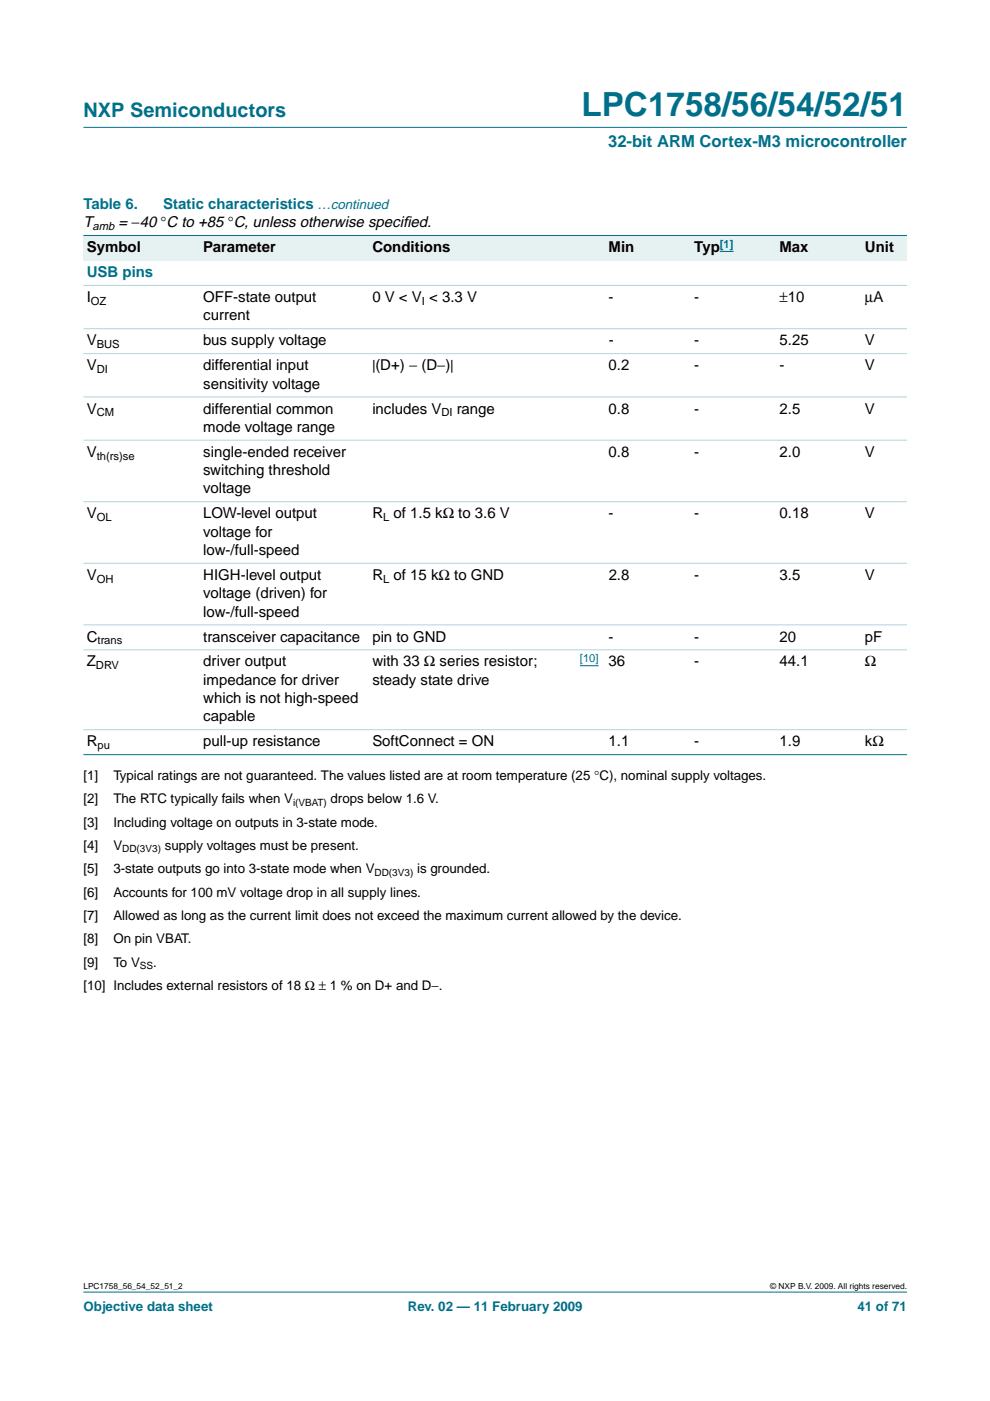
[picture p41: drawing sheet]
<svg xmlns="http://www.w3.org/2000/svg" width="210mm" height="297mm" viewBox="0 0 210 297" stroke-linecap="round" stroke-linejoin="round" font-family="sans-serif">
<defs><g id="words">
<text font-size="7.1" fill="#00708a" x="123.3" y="24.7">LPC1758/56/54/52/51</text>
<text font-size="4.2" fill="#00708a" x="17.7" y="24.9">NXP Semiconductors</text>
<text font-size="3.5" fill="#00708a" x="128.9" y="31.1">32-bit ARM Cortex-M3 microcontroller</text>
<g font-size="3.2" fill="#00708a">
<text x="17.7" y="44.3">Table 6.</text>
<text x="34.6" y="44.3">Static characteristics …continued</text>
<text x="18.4" y="58.8">USB pins</text>
</g>
<g font-size="3.2">
<text x="17.7" y="48.2">T</text>
<text x="18.4" y="53.5">Symbol</text>
<text x="25.1" y="48.2">= −40 °C to +85 °C, unless otherwise specif</text>
<text x="43.1" y="53.5">Parameter</text>
<text x="78.9" y="53.5">Conditions</text>
<text x="85.4" y="48.2">ied.</text>
<text x="129" y="53.5">Min</text>
<text x="147.2" y="53.5">Typ</text>
<text x="165.3" y="53.5">Max</text>
<text x="183.4" y="53.5">Unit</text>
<text x="18.4" y="64">I</text>
<text x="43.1" y="64">OFF-state output</text>
<text x="78.9" y="64">0 V &lt; V &lt; 3.3 V</text>
<text x="129.1" y="64">-</text>
<text x="147.2" y="64">-</text>
<text x="165.3" y="64">±10</text>
<text x="183.4" y="64">µA</text>
<text x="43.1" y="67.9">current</text>
<text x="18.4" y="73.2">V</text>
<text x="43.1" y="73.2">bus supply voltage</text>
<text x="129.1" y="73.2">-</text>
<text x="147.2" y="73.2">-</text>
<text x="165.3" y="73.2">5.25</text>
<text x="183.4" y="73.2">V</text>
<text x="18.4" y="78.5">V</text>
<text x="43.1" y="78.5">differential input</text>
<text x="43.1" y="82.4">sensitivity voltage</text>
<text x="78.9" y="78.5">|(D+) − (D−)|</text>
<text x="129" y="78.5">0.2</text>
<text x="147.2" y="78.5">-</text>
<text x="165.3" y="78.5">-</text>
<text x="183.4" y="78.5">V</text>
<text x="18.4" y="87.7">V</text>
<text x="43.1" y="87.7">differential common</text>
<text x="78.9" y="87.7">includes V</text>
<text x="96.9" y="87.7">range</text>
<text x="129.1" y="87.7">0.8</text>
<text x="147.2" y="87.7">-</text>
<text x="165.3" y="87.7">2.5</text>
<text x="183.4" y="87.7">V</text>
<text x="43.1" y="91.6">mode voltage range</text>
<text x="18.4" y="96.9">V</text>
<text x="43.1" y="96.9">single-ended receiver</text>
<text x="43.1" y="100.7">switching threshold</text>
<text x="129" y="96.9">0.8</text>
<text x="147.2" y="96.9">-</text>
<text x="165.3" y="96.9">2.0</text>
<text x="183.4" y="96.9">V</text>
<text x="43.1" y="104.6">voltage</text>
<text x="18.4" y="109.9">V</text>
<text x="43.1" y="109.9">LOW-level output</text>
<text x="43.1" y="113.8">voltage for</text>
<text x="78.9" y="109.9">R of 1.5 kΩ to 3.6 V</text>
<text x="129.1" y="109.9">-</text>
<text x="147.2" y="109.9">-</text>
<text x="165.3" y="109.9">0.18</text>
<text x="183.4" y="109.9">V</text>
<text x="43.1" y="117.7">low-/full-speed</text>
<text x="18.4" y="123">V</text>
<text x="43.1" y="123">HIGH-level output</text>
<text x="78.9" y="123">R of 15 kΩ to GND</text>
<text x="129.1" y="123">2.8</text>
<text x="147.2" y="123">-</text>
<text x="165.3" y="123">3.5</text>
<text x="183.4" y="123">V</text>
<text x="43.1" y="126.8">voltage (driven) for</text>
<text x="43.1" y="130.7">low-/full-speed</text>
<text x="18.4" y="136">C</text>
<text x="43.1" y="136">transceiver capacitance</text>
<text x="78.9" y="136">pin to GND</text>
<text x="129" y="136">-</text>
<text x="147.2" y="136">-</text>
<text x="165.3" y="136">20</text>
<text x="183.4" y="136">pF</text>
<text x="18.4" y="141.3">Z</text>
<text x="43.1" y="141.3">driver output</text>
<text x="78.9" y="141.3">with 33 Ω series resistor;</text>
<text x="129" y="141.3">36</text>
<text x="147.2" y="141.3">-</text>
<text x="165.3" y="141.3">44.1</text>
<text x="183.4" y="141.3">Ω</text>
<text x="43.1" y="145.2">impedance for driver</text>
<text x="43.1" y="149.1">which is not high-speed</text>
<text x="78.9" y="145.2">steady state drive</text>
<text x="43.1" y="152.9">capable</text>
<text x="18.4" y="158.2">R</text>
<text x="43.1" y="158.2">pull-up resistance</text>
<text x="78.9" y="158.2">SoftConnect = ON</text>
<text x="129" y="158.2">1.1</text>
<text x="147.2" y="158.2">-</text>
<text x="165.3" y="158.2">1.9</text>
<text x="183.4" y="158.2">kΩ</text>
</g>
<g font-size="2.8">
<text x="17.7" y="165.4">[1]</text>
<text x="24" y="165.4">Typical ratings are not guaranteed. The values listed are at room temperature (25 °C), nominal supply voltages.</text>
<text x="17.7" y="170.4">[2]</text>
<text x="24" y="170.4">The RTC typically fails when V</text>
<text x="70.1" y="170.4">drops below 1.6 V.</text>
<text x="17.7" y="175.3">[3]</text>
<text x="24" y="175.3">Including voltage on outputs in 3-state mode.</text>
<text x="17.7" y="185.2">[5]</text>
<text x="17.7" y="180.2">[4]</text>
<text x="24" y="180.2">V</text>
<text x="24" y="185.2">3-state outputs go into 3-state mode when V</text>
<text x="34.9" y="180.2">supply voltages must be present.</text>
<text x="88.4" y="185.2">is grounded.</text>
<text x="17.7" y="190.1">[6]</text>
<text x="24" y="190.1">Accounts for 100 mV voltage drop in all supply lines.</text>
<text x="17.7" y="195">[7]</text>
<text x="24" y="195">Allowed as long as the current limit does not exceed the maximum current allowed by the device.</text>
<text x="17.7" y="200">[8]</text>
<text x="24" y="200">On pin VBAT.</text>
<text x="17.7" y="209.9">[10] Includes external resistors of 18 Ω ± 1 % on D+ and D−.</text>
<text x="17.7" y="204.9">[9]</text>
<text x="24" y="204.9">To V</text>
<text x="32.5" y="204.9">.</text>
</g>
<g font-size="2.8" fill="#00708a">
<text x="17.7" y="278">Objective data sheet</text>
<text x="86.5" y="278">Rev. 02 — 11 February 2009</text>
<text x="181.8" y="278">41 of 71</text>
</g>
<g font-size="2.4">
<text x="19.6" y="48.7">amb</text>
<text x="19.3" y="64.6">OZ</text>
<text x="89.4" y="64.6">I</text>
<text x="20.5" y="73.8">BUS</text>
<text x="20.5" y="79.1">DI</text>
<text x="20.5" y="88.3">CM</text>
<text x="93.6" y="88.3">DI</text>
<text x="20.5" y="97.4">th(rs)se</text>
<text x="20.5" y="110.5">OL</text>
<text x="81.2" y="110.5">L</text>
<text x="20.5" y="123.5">OH</text>
<text x="81.2" y="123.5">L</text>
<text x="20.7" y="136.6">trans</text>
<text x="20.3" y="141.9">DRV</text>
<text x="20.7" y="158.8">pu</text>
</g>
<g font-size="2.4" fill="#00f">
<text x="152.6" y="52.5">[1]</text>
<text x="123" y="140.4">[10]</text>
</g>
<g font-size="2.1">
<text x="62.1" y="170.9">i(VBAT)</text>
<text x="25.9" y="180.7">DD(3V3)</text>
<text x="79.4" y="185.7">DD(3V3)</text>
<text x="29.7" y="205.4">SS</text>
</g>
<g font-size="1.8">
<text x="17.7" y="273.4">LPC1758_56_54_52_51_2</text>
<text x="163.3" y="273.4">© NXP B.V. 2009. All rights reserved.</text>
</g>
</g></defs>
<g fill="#00708a" stroke="#00708a" stroke-width=".21">
<path d="M17.7 273.9h174.6z"/>
<path d="M17.7 27h174.6z"/>
</g>
<path d="M123 141.1h3.9" fill="none" stroke="#00f" stroke-width=".21"/>
<g fill="#e6f2f2">
<path d="M17.7 49.9h24.7v5.3h-24.7z" fill-rule="evenodd"/>
<path d="M42.4 49.9h35.8v5.3h-35.8z" fill-rule="evenodd"/>
<path d="M78.2 49.9h39.1v5.3h-39.1z" fill-rule="evenodd"/>
<path d="M117.3 49.9h11v5.3h-11z" fill-rule="evenodd"/>
<path d="M128.3 49.9h18.2v5.3h-18.2z" fill-rule="evenodd"/>
<path d="M146.5 49.9h18.1v5.3h-18.1z" fill-rule="evenodd"/>
</g>
<path d="M152.6 53.3h2.9z" fill="#00f" stroke="#00f" stroke-width=".21"/>
<g fill="#e6f2f2">
<path d="M164.6 49.9h18.1v5.3h-18.1z" fill-rule="evenodd"/>
<path d="M182.7 49.9h9.6v5.3h-9.6z" fill-rule="evenodd"/>
</g>
<g fill="#00708a" stroke="#00708a" stroke-width=".21">
<path d="M17.7 49.9h174.6z"/>
<path d="M17.7 160h174.6z"/>
</g>
<g fill="#b3d4db" stroke="#b3d4db" stroke-width=".21">
<path d="M17.7 60.5h174.6z"/>
<path d="M17.7 69.7h174.6z"/>
<path d="M17.7 75h174.6z"/>
<path d="M17.7 84.2h174.6z"/>
<path d="M17.7 93.3h174.6z"/>
<path d="M17.7 106.4h174.6z"/>
<path d="M17.7 119.4h174.6z"/>
<path d="M17.7 132.5h174.6z"/>
<path d="M17.7 137.8h174.6z"/>
<path d="M17.7 154.7h174.6z"/>
</g>
<use href="#words"/>
</svg>
